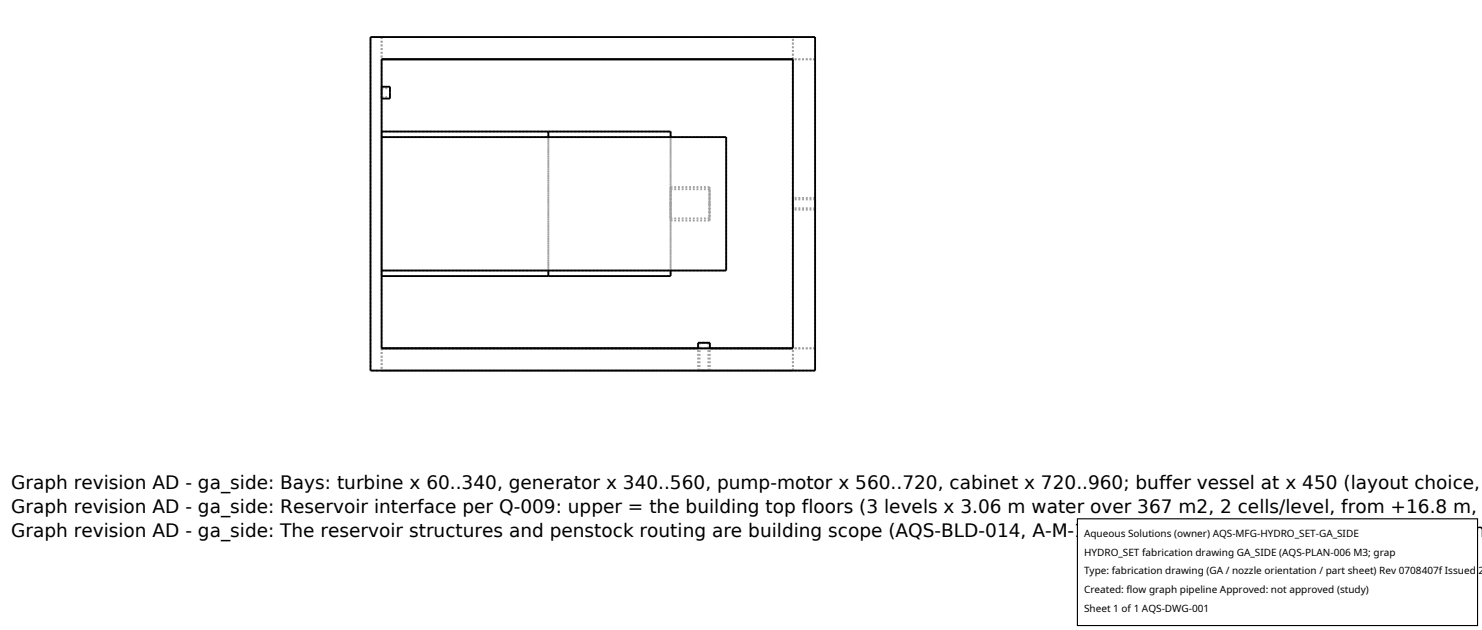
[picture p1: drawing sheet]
<svg xmlns="http://www.w3.org/2000/svg" width="212mm" height="90mm" viewBox="0 0 212 90" stroke-linecap="round" stroke-linejoin="round" font-family="sans-serif">
<defs><g id="words">
<g font-size="2.6">
<text x="1.6" y="69.8">Graph revision AD - ga_side: Bays: turbine x 60..340, generator x 340..560, pump-motor x 560..720, cabinet x 720..960; buffer vessel at x 450 (layout choice,</text>
<text x="1.6" y="73.3">Graph revision AD - ga_side: Reservoir interface per Q-009: upper = the building top floors (3 levels x 3.06 m water over 367 m2, 2 cells/level, from +16.8 m,</text>
<text x="1.6" y="76.7">Graph revision AD - ga_side: The reservoir structures and penstock routing are building scope (AQS-BLD-014, A-M-187) - the pads here are interface indication</text>
</g>
<g font-size="1.4">
<text x="154.8" y="76.6">Aqueous Solutions (owner) AQS-MFG-HYDRO_SET-GA_SIDE</text>
<text x="154.8" y="79.3">HYDRO_SET fabrication drawing GA_SIDE (AQS-PLAN-006 M3; grap</text>
<text x="154.8" y="82">Type: fabrication drawing (GA / nozzle orientation / part sheet) Rev 0708407f Issued 2</text>
<text x="154.8" y="84.7">Created: flow graph pipeline Approved: not approved (study)</text>
<text x="154.8" y="87.4">Sheet 1 of 1 AQS-DWG-001</text>
</g>
</g></defs>
<g fill="none" stroke="#a0a0a0" stroke-width=".26" stroke-dasharray=".3 .3" stroke-linecap="butt">
<path d="M52.9 5.3h63.5M54.5 8.5v41.2M54.5 5.3h58.7M54.5 5.3v3.2M54.5 13.2v.9M54.5 14.1v-1.7M54.5 12.4v.8M54.5 18.8v20.6M54.5 18.8v.8M54.5 19.6v19M54.5 8.5h58.7M54.5 18.8h41.3"/>
<path d="M54.5 19.6h23.8M54.5 13.2v.7M54.5 13.9v-1.3M54.5 12.6v.6M54.5 13.9h1.2M54.5 12.6h1.2M55.7 12.4v1.7M55.7 13.2v-.6M55.7 12.6v1.3M55.7 13.9v-.7M78.3 19.6h25.4M78.3 18.8v20.6"/>
<path d="M78.3 19.6v19M95.8 18.8v20.6M95.8 19.6v19M103.7 19.6v19M113.2 8.5h-58.7M113.2 8.5v41.2M113.2 8.5v-3.2M116.4 5.3v47.6M116.4 8.5v41.2M116.4 8.5h-3.2M54.5 38.6v.8M54.5 39.4h41.3"/>
<path d="M54.5 38.6h23.8M78.3 38.6h25.4M95.8 29.1v-2.4M95.8 26.7v4.8M95.8 31.5v-2.4M95.8 29.1v-2.1M95.8 27v4.2M95.8 31.2v-2.1M101.3 29.1v2.4M101.3 31.5v-4.8M101.3 26.7v2.4M101.3 29.1v2.1"/>
<path d="M101.3 31.2v-4.2M101.3 27v2.1M101.3 26.7h-5.5M101.3 31.5h-5.5M101.3 27h-5.5M101.3 31.2h-5.5M113.2 29.1v.8M113.2 29.9v-1.6M113.2 28.3v.8M113.2 29.1v.6M113.2 29.7v-1.2M113.2 28.5v.6"/>
<path d="M116.4 29.1v.8M116.4 29.9v-1.6M116.4 28.3v.8M116.4 29.1v.6M116.4 29.7v-1.2M116.4 28.5v.6M116.4 28.3h-3.2M116.4 29.9h-3.2M116.4 28.5h-3.2M116.4 29.7h-3.2M52.9 52.9v-47.6M54.5 49.7h58.7"/>
<path d="M54.5 52.9h58.7M54.5 49.7v3.2M99.7 49.7h1.7M99.7 48.9h1.7M99.7 52.9h1.7M99.7 52.9v-3.2M99.9 48.9h1.3M99.9 52.9h1.3M99.9 52.9v-4M100.5 52.9h-.8M100.5 48.9h-.6M100.5 52.9h-.6"/>
<path d="M101.2 48.9h-.7M101.2 52.9h-.7M101.2 52.9v-4M101.4 52.9h-.9M101.4 52.9v-3.2M113.2 52.9v-3.2M116.4 52.9h-63.5M116.4 49.7h-3.2"/>
</g>
<path d="M52.9 5.3h63.5v47.6h-63.5zM54.5 8.5h58.7v41.2h-58.7zM54.5 12.4h1.2v1.7h-1.2M54.5 18.8h41.3v.8M54.5 19.6h49.2v19h-49.2M78.3 18.8v.8M78.3 38.6v.8M95.8 38.6v.8h-41.3M99.7 49.7v-.8h1.7v.8" fill="none" stroke="#000" stroke-width=".26"/>
<path d="M153.9 74.1h57.1v15.2h-57.1z" fill="#fff" stroke="#000" stroke-width=".16"/>
<use href="#words"/>
</svg>
